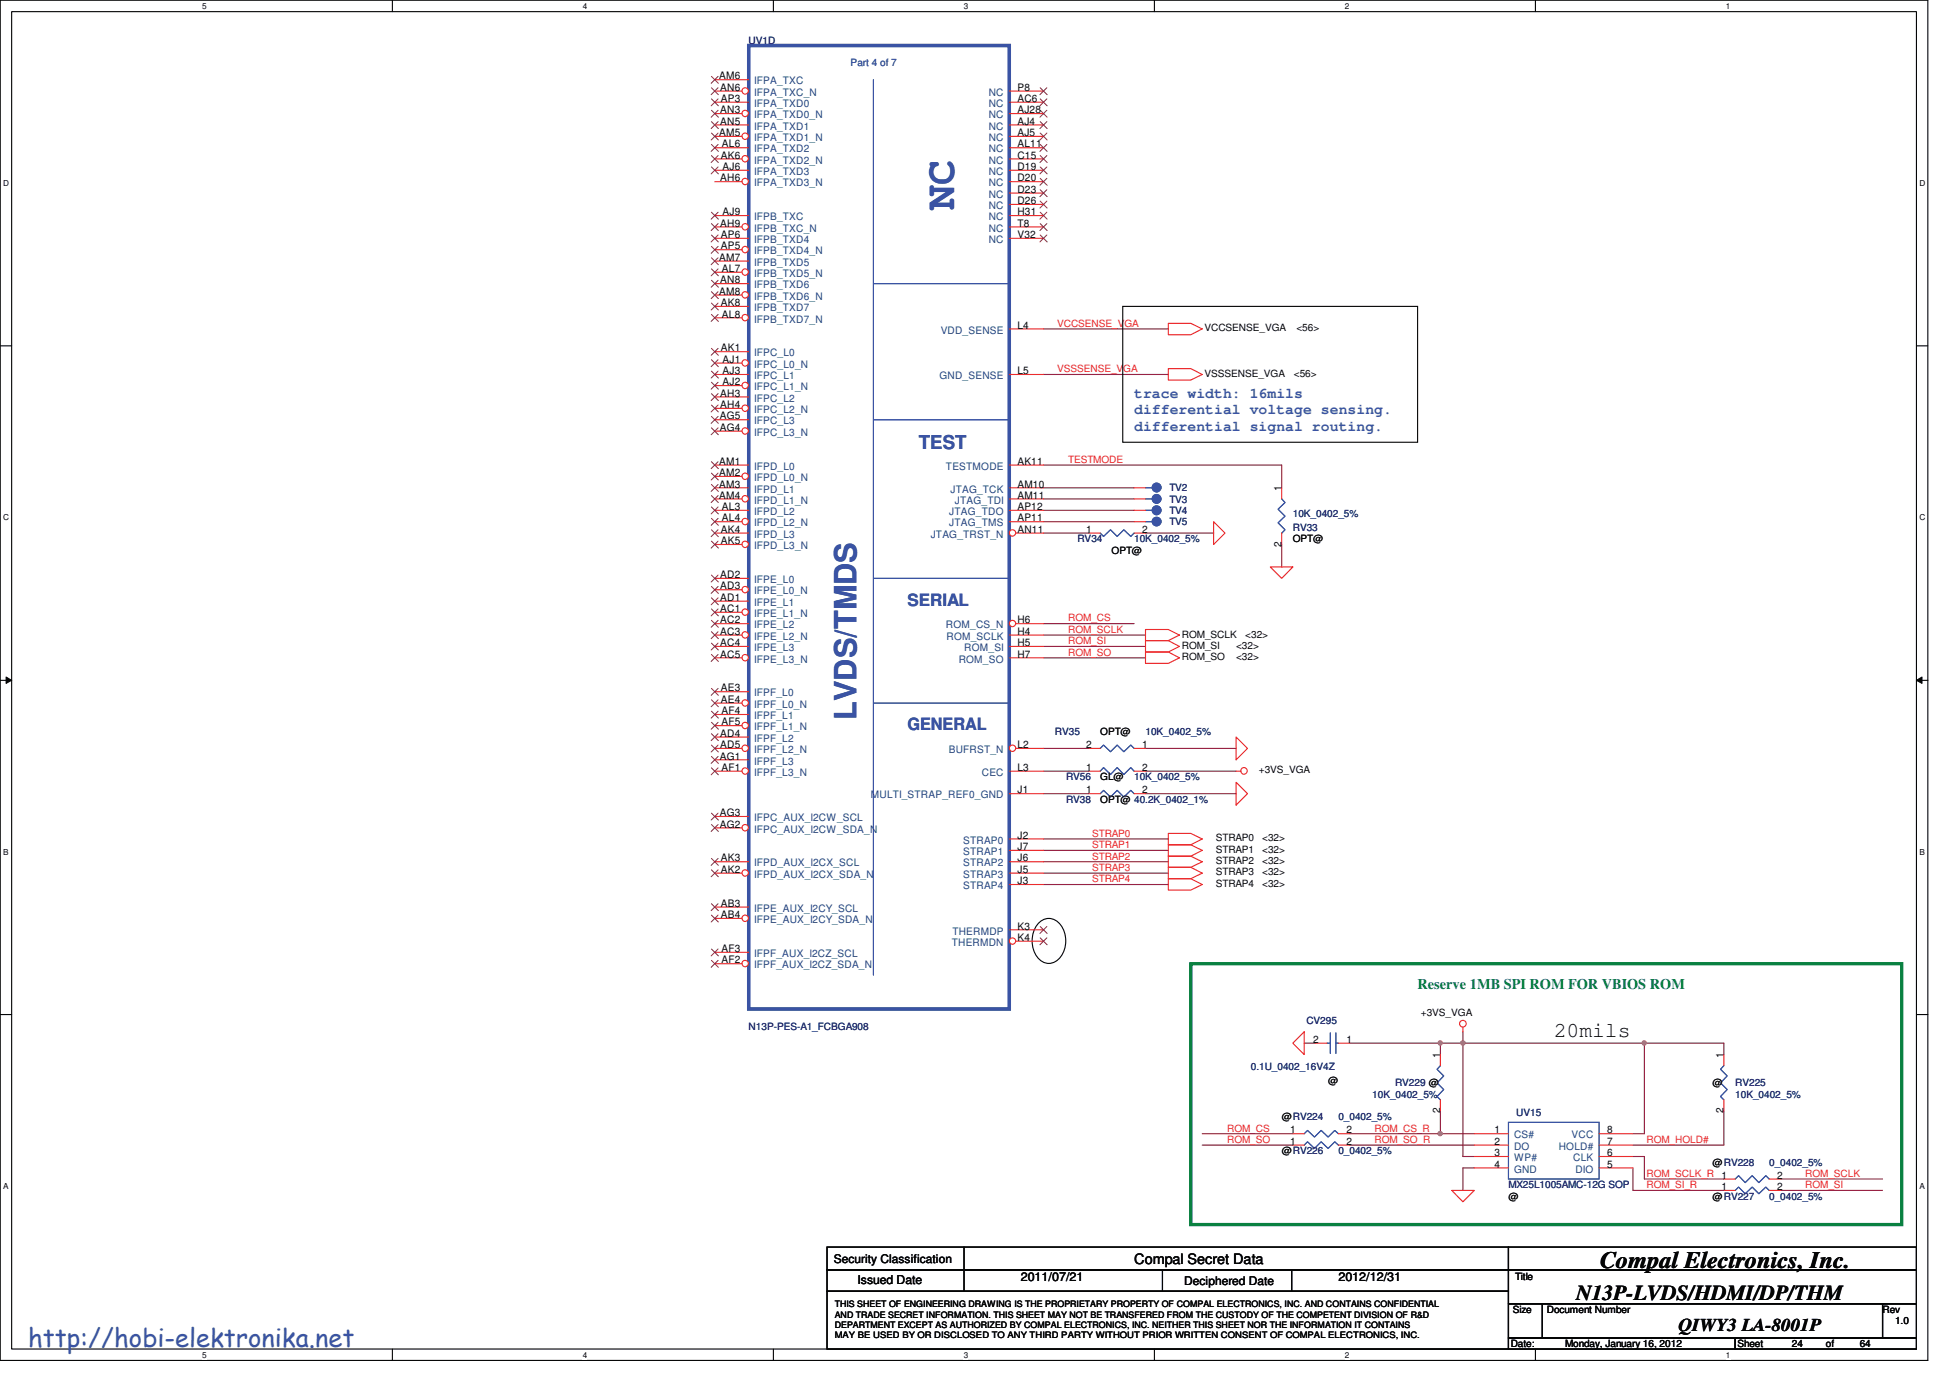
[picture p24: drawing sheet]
<svg xmlns="http://www.w3.org/2000/svg" width="297mm" height="210mm" viewBox="0 0 297 210" stroke-linecap="round" stroke-linejoin="round" font-family="sans-serif">
<defs><g id="words">
<text font-size="6.3" fill="#3a53a4" x="145.4" y="32" transform="rotate(-90 145.4 32)">NC</text>
<text font-size="4.7" fill="#3a53a4" x="130.5" y="109.7" transform="rotate(-90 130.5 109.7)">LVDS/TMDS</text>
<text font-size="3.9" fill="#3953a4" x="4.3" y="205.2">http://hobi-elektronika.net</text>
<text font-size="3.6" fill="#040505" x="243.8" y="193.3">Compal Electronics, Inc.</text>
<g font-size="3.3" fill="#040505">
<text x="236.7" y="158">20mils</text>
<text x="240.1" y="198.2">N13P-LVDS/HDMI/DP/THM</text>
</g>
<text font-size="2.9" fill="#3a53a4" x="140" y="68.4">TEST</text>
<text font-size="2.8" fill="#040505" x="255.7" y="202.9">QIWY3 LA-8001P</text>
<g font-size="2.6" fill="#3a53a4">
<text x="138.2" y="92.3">SERIAL</text>
<text x="138.2" y="111.3">GENERAL</text>
</g>
<g font-size="2.2" fill="#3a53a4">
<text x="172.8" y="60.6">trace width: 16mils</text>
<text x="172.8" y="63.2">differential voltage sensing.</text>
<text x="172.8" y="65.7">differential signal routing.</text>
</g>
<text font-size="2.2" fill="#0a8141" x="215.9" y="150.7">Reserve 1MB SPI ROM FOR VBIOS ROM</text>
<text font-size="2.2" fill="#040505" x="172.8" y="192.6">Compal Secret Data</text>
<g font-size="1.9" fill="#040505">
<text x="130.6" y="195.7">Issued Date</text>
<text x="155.5" y="195.2">2011/07/21</text>
<text x="203.9" y="195.2">2012/12/31</text>
</g>
<g font-size="1.8" fill="#040505">
<text x="127" y="192.4">Security Classification</text>
<text x="180.4" y="195.8">Deciphered Date</text>
</g>
<g font-size="1.6" fill="#040505">
<text x="109.6" y="12.1">AM6</text>
<text x="109.7" y="13.8">AN6</text>
<text x="109.7" y="17.3">AN3</text>
<text x="109.8" y="15.5">AP3</text>
<text x="155" y="13.8">P8</text>
<text x="155" y="15.5">AC6</text>
<text x="155" y="17.3">AJ28</text>
<text x="109.6" y="20.7">AM5</text>
<text x="109.7" y="19">AN5</text>
<text x="110" y="22.5">AL6</text>
<text x="155" y="19">AJ4</text>
<text x="155" y="20.7">AJ5</text>
<text x="155" y="22.5">AL11</text>
<text x="109.7" y="27.6">AH6</text>
<text x="109.8" y="24.2">AK6</text>
<text x="110.1" y="25.9">AJ6</text>
<text x="155" y="24.2">C15</text>
<text x="155" y="25.9">D19</text>
<text x="155" y="27.6">D20</text>
<text x="155" y="29.4">D23</text>
<text x="109.7" y="34.5">AH9</text>
<text x="110.1" y="32.8">AJ9</text>
<text x="155" y="31.1">D26</text>
<text x="155" y="32.8">H31</text>
<text x="155" y="34.5">T8</text>
<text x="109.6" y="39.7">AM7</text>
<text x="109.8" y="36.3">AP6</text>
<text x="109.8" y="38">AP5</text>
<text x="110" y="41.4">AL7</text>
<text x="155" y="36.3">V32</text>
<text x="109.6" y="44.9">AM8</text>
<text x="109.7" y="43.2">AN8</text>
<text x="109.8" y="46.6">AK8</text>
<text x="109.8" y="53.5">AK1</text>
<text x="110" y="48.4">AL8</text>
<text x="155" y="50.1">L4</text>
<text x="110.1" y="55.3">AJ1</text>
<text x="110.1" y="57">AJ3</text>
<text x="110.1" y="58.7">AJ2</text>
<text x="155" y="57">L5</text>
<text x="109.6" y="63.9">AG5</text>
<text x="109.6" y="65.7">AG4</text>
<text x="109.7" y="60.4">AH3</text>
<text x="109.7" y="62.2">AH4</text>
<text x="109.6" y="70.8">AM1</text>
<text x="155" y="70.8">AK11</text>
<text x="109.6" y="72.6">AM2</text>
<text x="109.6" y="74.3">AM3</text>
<text x="109.6" y="76">AM4</text>
<text x="110" y="77.7">AL3</text>
<text x="155" y="77.7">AP12</text>
<text x="155" y="74.3">AM10</text>
<text x="155" y="76">AM11</text>
<text x="195.2" y="74.8" transform="rotate(-90 195.2 74.8)">1</text>
<text x="109.8" y="82.9">AK5</text>
<text x="109.8" y="81.2">AK4</text>
<text x="110" y="79.5">AL4</text>
<text x="155" y="79.5">AP11</text>
<text x="155" y="81.2">AN11</text>
<text x="165.5" y="81.2">1</text>
<text x="174" y="81.2">2</text>
<text x="195.2" y="83.3" transform="rotate(-90 195.2 83.3)">2</text>
<text x="109.7" y="88.1">AD2</text>
<text x="109.7" y="89.8">AD3</text>
<text x="109.7" y="91.6">AD1</text>
<text x="109.7" y="93.3">AC1</text>
<text x="109.7" y="95">AC2</text>
<text x="155" y="95">H6</text>
<text x="109.7" y="96.7">AC3</text>
<text x="109.7" y="98.5">AC4</text>
<text x="109.7" y="100.2">AC5</text>
<text x="155" y="98.5">H5</text>
<text x="155" y="100.2">H7</text>
<text x="155" y="96.7">H4</text>
<text x="109.8" y="105.4">AE3</text>
<text x="109.8" y="107.1">AE4</text>
<text x="109.7" y="112.3">AD4</text>
<text x="109.7" y="114">AD5</text>
<text x="109.9" y="108.8">AF4</text>
<text x="109.9" y="110.5">AF5</text>
<text x="155" y="114">L2</text>
<text x="109.6" y="115.7">AG1</text>
<text x="109.9" y="117.5">AF1</text>
<text x="155" y="117.5">L3</text>
<text x="165.5" y="114">2</text>
<text x="165.5" y="117.5">1</text>
<text x="174" y="114">1</text>
<text x="174" y="117.5">2</text>
<text x="109.6" y="124.4">AG3</text>
<text x="155" y="120.9">J1</text>
<text x="165.5" y="120.9">1</text>
<text x="174" y="120.9">2</text>
<text x="109.6" y="126.1">AG2</text>
<text x="109.8" y="131.3">AK3</text>
<text x="155" y="127.8">J2</text>
<text x="155" y="129.5">J7</text>
<text x="155" y="131.3">J6</text>
<text x="109.8" y="133">AK2</text>
<text x="155" y="133">J5</text>
<text x="155" y="134.7">J3</text>
<text x="109.8" y="138.2">AB3</text>
<text x="109.8" y="139.9">AB4</text>
<text x="155" y="141.6">K3</text>
<text x="155" y="143.4">K4</text>
<text x="109.9" y="145.1">AF3</text>
<text x="109.9" y="146.8">AF2</text>
<text x="200" y="158.9">2</text>
<text x="205.1" y="158.9">1</text>
<text x="219.4" y="161.2" transform="rotate(-90 219.4 161.2)">1</text>
<text x="262.5" y="161.2" transform="rotate(-90 262.5 161.2)">1</text>
<text x="196.6" y="172.7">1</text>
<text x="205.1" y="172.7">2</text>
<text x="219.4" y="169.7" transform="rotate(-90 219.4 169.7)">2</text>
<text x="227.7" y="172.7">1</text>
<text x="244.8" y="172.7">8</text>
<text x="262.5" y="169.7" transform="rotate(-90 262.5 169.7)">2</text>
<text x="196.6" y="174.5">1</text>
<text x="205.1" y="174.5">2</text>
<text x="227.7" y="177.9">4</text>
<text x="227.7" y="176.2">3</text>
<text x="227.7" y="174.5">2</text>
<text x="244.8" y="177.9">5</text>
<text x="244.8" y="176.2">6</text>
<text x="244.8" y="174.5">7</text>
<text x="270.7" y="179.6">2</text>
<text x="262.2" y="181.4">1</text>
<text x="270.7" y="181.4">2</text>
</g>
<g font-size="1.6" fill="#1d437e">
<text x="114.9" y="14.6">IFPA_TXC_N</text>
<text x="114.9" y="12.9">IFPA_TXC</text>
<text x="114.9" y="16.3">IFPA_TXD0</text>
<text x="150.6" y="14.6">NC</text>
<text x="150.6" y="16.3">NC</text>
<text x="114.9" y="18">IFPA_TXD0_N</text>
<text x="114.9" y="19.8">IFPA_TXD1</text>
<text x="114.9" y="21.5">IFPA_TXD1_N</text>
<text x="114.9" y="23.2">IFPA_TXD2</text>
<text x="150.6" y="18">NC</text>
<text x="150.6" y="19.8">NC</text>
<text x="150.6" y="21.5">NC</text>
<text x="150.6" y="23.2">NC</text>
<text x="114.9" y="24.9">IFPA_TXD2_N</text>
<text x="114.9" y="26.7">IFPA_TXD3</text>
<text x="114.9" y="28.4">IFPA_TXD3_N</text>
<text x="150.6" y="24.9">NC</text>
<text x="150.6" y="26.7">NC</text>
<text x="150.6" y="28.4">NC</text>
<text x="114.9" y="33.6">IFPB_TXC</text>
<text x="114.9" y="35.3">IFPB_TXC_N</text>
<text x="150.6" y="30.1">NC</text>
<text x="150.6" y="31.9">NC</text>
<text x="150.6" y="33.6">NC</text>
<text x="150.6" y="35.3">NC</text>
<text x="114.9" y="37">IFPB_TXD4</text>
<text x="114.9" y="38.8">IFPB_TXD4_N</text>
<text x="114.9" y="40.5">IFPB_TXD5</text>
<text x="150.6" y="37">NC</text>
<text x="114.9" y="42.2">IFPB_TXD5_N</text>
<text x="114.9" y="43.9">IFPB_TXD6</text>
<text x="114.9" y="45.7">IFPB_TXD6_N</text>
<text x="114.9" y="47.4">IFPB_TXD7</text>
<text x="114.9" y="49.1">IFPB_TXD7_N</text>
<text x="143.3" y="50.8">VDD_SENSE</text>
<text x="114.9" y="54.3">IFPC_L0</text>
<text x="114.9" y="56">IFPC_L0_N</text>
<text x="114.9" y="57.8">IFPC_L1</text>
<text x="114.9" y="59.5">IFPC_L1_N</text>
<text x="143.1" y="57.8">GND_SENSE</text>
<text x="114.9" y="61.2">IFPC_L2</text>
<text x="114.9" y="62.9">IFPC_L2_N</text>
<text x="114.9" y="64.7">IFPC_L3</text>
<text x="114.9" y="66.4">IFPC_L3_N</text>
<text x="114.9" y="71.6">IFPD_L0</text>
<text x="144.1" y="71.6">TESTMODE</text>
<text x="114.9" y="73.3">IFPD_L0_N</text>
<text x="114.9" y="75.1">IFPD_L1</text>
<text x="114.9" y="76.7">IFPD_L1_N</text>
<text x="144.8" y="75.1">JTAG_TCK</text>
<text x="145.5" y="76.7">JTAG_TDI</text>
<text x="114.9" y="80.2">IFPD_L2_N</text>
<text x="114.9" y="83.7">IFPD_L3_N</text>
<text x="114.9" y="78.5">IFPD_L2</text>
<text x="114.9" y="82">IFPD_L3</text>
<text x="141.8" y="82">JTAG_TRST_N</text>
<text x="144.6" y="78.5">JTAG_TDO</text>
<text x="144.6" y="80.2">JTAG_TMS</text>
<text x="114.9" y="88.9">IFPE_L0</text>
<text x="114.9" y="90.6">IFPE_L0_N</text>
<text x="114.9" y="92.3">IFPE_L1</text>
<text x="114.9" y="94">IFPE_L1_N</text>
<text x="114.9" y="95.8">IFPE_L2</text>
<text x="144.1" y="95.8">ROM_CS_N</text>
<text x="114.9" y="97.5">IFPE_L2_N</text>
<text x="114.9" y="99.2">IFPE_L3</text>
<text x="114.9" y="101">IFPE_L3_N</text>
<text x="144.2" y="97.5">ROM_SCLK</text>
<text x="146" y="101">ROM_SO</text>
<text x="146.9" y="99.2">ROM_SI</text>
<text x="114.9" y="106.1">IFPF_L0</text>
<text x="114.9" y="107.9">IFPF_L0_N</text>
<text x="114.9" y="109.6">IFPF_L1</text>
<text x="114.9" y="111.3">IFPF_L1_N</text>
<text x="114.9" y="113">IFPF_L2</text>
<text x="114.9" y="114.8">IFPF_L2_N</text>
<text x="114.9" y="116.5">IFPF_L3</text>
<text x="114.9" y="118.2">IFPF_L3_N</text>
<text x="144.5" y="114.8">BUFRST_N</text>
<text x="149.6" y="118.2">CEC</text>
<text x="114.9" y="125.1">IFPC_AUX_I2CW_SCL</text>
<text x="132.7" y="121.7">MULTI_STRAP_REF0_GND</text>
<text x="114.9" y="126.9">IFPC_AUX_I2CW_SDA_N</text>
<text x="146.7" y="128.6">STRAP0</text>
<text x="146.7" y="130.3">STRAP1</text>
<text x="114.9" y="132">IFPD_AUX_I2CX_SCL</text>
<text x="114.9" y="133.8">IFPD_AUX_I2CX_SDA_N</text>
<text x="146.7" y="132">STRAP2</text>
<text x="146.7" y="133.8">STRAP3</text>
<text x="146.7" y="135.5">STRAP4</text>
<text x="114.9" y="138.9">IFPE_AUX_I2CY_SCL</text>
<text x="114.9" y="140.7">IFPE_AUX_I2CY_SDA_N</text>
<text x="145.1" y="142.4">THERMDP</text>
<text x="114.9" y="145.8">IFPF_AUX_I2CZ_SCL</text>
<text x="114.9" y="147.6">IFPF_AUX_I2CZ_SDA_N</text>
<text x="145" y="144.1">THERMDN</text>
<text x="230.6" y="173.5">CS#</text>
<text x="239.4" y="173.5">VCC</text>
<text x="230.6" y="178.7">GND</text>
<text x="230.6" y="176.9">WP#</text>
<text x="230.6" y="175.2">DO</text>
<text x="237.4" y="175.2">HOLD#</text>
<text x="239.6" y="176.9">CLK</text>
<text x="240" y="178.7">DIO</text>
</g>
<g font-size="1.5" fill="#2d2d72">
<text x="114" y="6.6">UV1D</text>
<text x="178.1" y="74.8">TV2</text>
<text x="178.1" y="76.6">TV3</text>
<text x="164.1" y="82.6">RV34</text>
<text x="172.8" y="82.6">10K_0402_5%</text>
<text x="178.1" y="80">TV5</text>
<text x="178.1" y="78.3">TV4</text>
<text x="196.9" y="80.9">RV33</text>
<text x="196.9" y="78.8">10K_0402_5%</text>
<text x="160.7" y="112">RV35</text>
<text x="174.5" y="112">10K_0402_5%</text>
<text x="162.4" y="118.9">RV56</text>
<text x="172.8" y="118.9">10K_0402_5%</text>
<text x="162.4" y="122.3">RV38</text>
<text x="114" y="156.9">N13P-PES-A1_FCBGA908</text>
<text x="199" y="156">CV295</text>
<text x="190.5" y="163.1">0.1U_0402_16V4Z</text>
<text x="209" y="167.3">10K_0402_5%</text>
<text x="212.5" y="165.5">RV229 @</text>
<text x="264.3" y="165.5">RV225</text>
<text x="264.3" y="167.3">10K_0402_5%</text>
<text x="203.9" y="170.7">0_0402_5%</text>
<text x="231" y="170">UV15</text>
<text x="203.9" y="175.9">0_0402_5%</text>
<text x="269.5" y="177.6">0_0402_5%</text>
<text x="229.8" y="181.1">MX25L1005AMC-12G SOP</text>
<text x="269.5" y="182.8">0_0402_5%</text>
</g>
<text font-size="1.5" fill="#3a53a4" x="129.6" y="10.1">Part 4 of 7</text>
<g font-size="1.5" fill="#ec2426">
<text x="161" y="49.8">VCCSENSE_VGA</text>
<text x="161" y="56.7">VSSSENSE_VGA</text>
<text x="162.7" y="70.5">TESTMODE</text>
<text x="162.7" y="94.7">ROM_CS</text>
<text x="162.7" y="98.2">ROM_SI</text>
<text x="162.7" y="99.9">ROM_SO</text>
<text x="162.7" y="96.4">ROM_SCLK</text>
<text x="166.4" y="127.5">STRAP0</text>
<text x="166.4" y="131">STRAP2</text>
<text x="166.4" y="129.2">STRAP1</text>
<text x="166.4" y="132.7">STRAP3</text>
<text x="166.4" y="134.4">STRAP4</text>
<text x="186.9" y="172.4">ROM_CS</text>
<text x="209.4" y="172.4">ROM_CS_R</text>
<text x="186.9" y="174.2">ROM_SO</text>
<text x="209.4" y="174.2">ROM_SO_R</text>
<text x="250.8" y="174.2">ROM_HOLD#</text>
<text x="250.8" y="179.3">ROM_SCLK_R 1</text>
<text x="275" y="179.3">ROM_SCLK</text>
<text x="250.8" y="181.1">ROM_SI_R</text>
<text x="275" y="181.1">ROM_SI</text>
</g>
<g font-size="1.5" fill="#040505">
<text x="183.5" y="50.5">VCCSENSE_VGA</text>
<text x="197.5" y="50.5">&lt;56&gt;</text>
<text x="183.5" y="57.4">VSSSENSE_VGA</text>
<text x="197.1" y="57.4">&lt;56&gt;</text>
<text x="196.9" y="82.6">OPT@</text>
<text x="169.3" y="84.4">OPT@</text>
<text x="180" y="98.8">ROM_SI</text>
<text x="180" y="100.6">ROM_SO</text>
<text x="180" y="97.2">ROM_SCLK</text>
<text x="188.3" y="98.8">&lt;32&gt;</text>
<text x="188.3" y="100.6">&lt;32&gt;</text>
<text x="189.7" y="97.2">&lt;32&gt;</text>
<text x="167.6" y="112">OPT@</text>
<text x="167.6" y="118.9">GL@</text>
<text x="191.8" y="117.9">+3VS_VGA</text>
<text x="167.6" y="122.3">OPT@ 40.2K_0402_1%</text>
<text x="185.2" y="128.2">STRAP0</text>
<text x="185.2" y="130">STRAP1</text>
<text x="185.2" y="131.7">STRAP2</text>
<text x="192.3" y="128.2">&lt;32&gt;</text>
<text x="192.3" y="130">&lt;32&gt;</text>
<text x="192.3" y="131.7">&lt;32&gt;</text>
<text x="185.2" y="133.4">STRAP3</text>
<text x="185.2" y="135.1">STRAP4</text>
<text x="192.3" y="133.4">&lt;32&gt;</text>
<text x="192.3" y="135.1">&lt;32&gt;</text>
<text x="216.4" y="154.8">+3VS_VGA</text>
<text x="202.3" y="165.2">@</text>
<text x="260.9" y="165.5">@</text>
<text x="195.2" y="170.7">@RV224</text>
<text x="195.2" y="175.9">@RV226</text>
<text x="260.9" y="177.6">@RV228</text>
<text x="229.8" y="182.8">@</text>
<text x="260.9" y="182.8">@RV227</text>
<text x="230.8" y="195.1">Title</text>
<text x="230.5" y="200.1">Size</text>
<text x="235.6" y="200.1">Document Number</text>
<text x="286.8" y="200.1">Rev</text>
<text x="288.7" y="201.8">1.0</text>
<text x="230.1" y="205.3">Date:</text>
<text x="238.4" y="205.3">Monday, January 16, 2012</text>
<text x="264.7" y="205.3">Sheet</text>
<text x="273" y="205.3">24</text>
<text x="278.1" y="205.3">of</text>
<text x="283.3" y="205.3">64</text>
</g>
<g font-size="1.4" fill="#040505">
<text x="127.2" y="199.2">THIS SHEET OF ENGINEERING DRAWING IS THE PROPRIETARY PROPERTY OF COMPAL ELECTRONICS, INC. AND CONTAINS CONFIDENTIAL</text>
<text x="127.2" y="200.8">AND TRADE SECRET INFORMATION. THIS SHEET MAY NOT BE TRANSFERED FROM THE CUSTODY OF THE COMPETENT DIVISION OF R&amp;D</text>
<text x="127.2" y="202.3">DEPARTMENT EXCEPT AS AUTHORIZED BY COMPAL ELECTRONICS, INC. NEITHER THIS SHEET NOR THE INFORMATION IT CONTAINS</text>
<text x="127.2" y="203.9">MAY BE USED BY OR DISCLOSED TO ANY THIRD PARTY WITHOUT PRIOR WRITTEN CONSENT OF COMPAL ELECTRONICS, INC.</text>
</g>
<g font-size="1.3" fill="#040505">
<text x="30.8" y="1.4">5</text>
<text x="88.8" y="1.4">4</text>
<text x="146.8" y="1.4">3</text>
<text x="204.8" y="1.4">2</text>
<text x="262.9" y="1.4">1</text>
<text x=".5" y="28.4">D</text>
<text x="292.4" y="28.4">D</text>
<text x=".5" y="79.3">C</text>
<text x="292.4" y="79.3">C</text>
<text x=".5" y="130.3">B</text>
<text x="292.4" y="130.3">B</text>
<text x=".5" y="181.2">A</text>
<text x="292.4" y="181.2">A</text>
<text x="30.8" y="206.9">5</text>
<text x="88.8" y="206.9">4</text>
<text x="146.8" y="206.9">3</text>
<text x="204.8" y="206.9">2</text>
<text x="262.9" y="206.9">1</text>
</g>
</g></defs>
<path d="M0 0h293.7v207.3h-293.7zM1.8 1.8h290.1v203.8h-290.1z" fill="none" stroke="#040505" stroke-width=".17"/>
<g fill="#fff">
<path d="M30.8 .3h.6v1.3h-.6z"/>
<path d="M30.8 205.8h.6v1.4h-.6z"/>
</g>
<path d="M59.8 0v1.8M59.8 205.6v1.7" fill="none" stroke="#040505" stroke-width=".17"/>
<g fill="#fff">
<path d="M88.8 .3h.6v1.3h-.6z"/>
<path d="M88.8 205.8h.6v1.4h-.6z"/>
</g>
<path d="M117.8 0v1.8M117.8 205.6v1.7" fill="none" stroke="#040505" stroke-width=".17"/>
<g fill="#fff">
<path d="M146.8 .3h.7v1.3h-.7z"/>
<path d="M146.8 205.8h.7v1.4h-.7z"/>
</g>
<path d="M175.8 0v1.8M175.8 205.6v1.7" fill="none" stroke="#040505" stroke-width=".17"/>
<g fill="#fff">
<path d="M204.8 .3h.7v1.3h-.7z"/>
<path d="M204.8 205.8h.7v1.4h-.7z"/>
</g>
<path d="M233.9 0v1.8M233.9 205.6v1.7" fill="none" stroke="#040505" stroke-width=".17"/>
<g fill="#fff">
<path d="M262.9 .3h.7v1.3h-.7z"/>
<path d="M262.9 205.8h.7v1.4h-.7z"/>
<path d="M.5 27.2h.9v1.4h-.9z"/>
<path d="M292.4 27.2h.9v1.4h-.9z"/>
<path d="M.5 78.1h.9v1.4h-.9z"/>
<path d="M292.4 78.1h.9v1.4h-.9z"/>
</g>
<path d="M0 52.7h1.8M291.9 52.7h1.8" fill="none" stroke="#040505" stroke-width=".17"/>
<g fill="#fff">
<path d="M.5 129.1h.8v1.4h-.8z"/>
<path d="M292.4 129.1h.8v1.4h-.8z"/>
</g>
<path d="M0 103.7h1.8M291.9 103.7h1.8" fill="none" stroke="#040505" stroke-width=".17"/>
<path d="M.9 103.2l.9 .5-.9 .4z" fill="#040505"/>
<path d="M.9 103.2l.9 .5-.9 .4z" fill="none" stroke="#040505" stroke-width=".15"/>
<path d="M291.9 103.7l.9-.5v.9z" fill="#040505"/>
<path d="M291.9 103.7l.9-.5v.9z" fill="none" stroke="#040505" stroke-width=".15"/>
<g fill="#fff">
<path d="M.5 180h.8v1.4h-.8z"/>
<path d="M292.4 180h.8v1.4h-.8z"/>
</g>
<path d="M0 154.6h1.8M291.9 154.6h1.8" fill="none" stroke="#040505" stroke-width=".17"/>
<g fill="none" stroke="#7f1542" stroke-width=".17">
<path d="M159 50.1h19M159 57.1h19M159 77.8h13.8M159 79.5h13.8M159 74.3h13.8M159 76h13.8M159 70.9h36.2v3.4M159 98.5h15.5M159 96.8h15.5M159 81.2h6.9M174.5 81.2h10.4M195.2 83v3.4"/>
<path d="M159 100.2h15.5M159 133.1h19M159 120.9h6.9M159 131.3h19M159 129.6h19M159 134.8h19M159 127.8h19M174.5 120.9h13.8M250.5 159h12.1M248.7 172.8h1.8"/>
</g>
<circle cx="250.5" cy="158.9" r=".32" fill="#b8529f"/>
<circle cx="250.5" cy="158.9" r=".32" fill="none" stroke="#b8529f" stroke-width=".17"/>
<path d="M219.4 159h3.4v17.2M224.6 178h-1.8v3.4M262.6 169.3v5.2" fill="none" stroke="#7f1542" stroke-width=".17"/>
<circle cx="222.8" cy="158.9" r=".33" fill="#b8529f"/>
<circle cx="222.8" cy="158.9" r=".33" fill="none" stroke="#b8529f" stroke-width=".17"/>
<circle cx="219.4" cy="158.9" r=".32" fill="#b8529f"/>
<circle cx="219.4" cy="158.9" r=".32" fill="none" stroke="#b8529f" stroke-width=".17"/>
<path d="M159 95h13.8M183.1 174.5h13.8M183.1 172.8h13.8M219.4 172.8h5.2M222.8 176.2h1.8M248.7 174.5h13.9M271.2 179.7h15.6M271.2 181.4h15.6" fill="none" stroke="#7f1542" stroke-width=".17"/>
<circle cx="219.4" cy="172.7" r=".32" fill="#b8529f"/>
<circle cx="219.4" cy="172.7" r=".32" fill="none" stroke="#b8529f" stroke-width=".17"/>
<path d="M159 114h6.9M159 117.5h6.9M174.5 114h13.8M174.5 117.5h13.8M198.7 159h1.7M205.6 159h13.8v1.7M222.8 157.2v1.8h27.7v13.8M262.6 159v1.7M205.6 174.5h19M219.4 169.3v3.5h-13.8M248.7 176.2h1.8v3.5h12.1M248.7 178v3.4h13.9" fill="none" stroke="#7f1542" stroke-width=".17"/>
<g fill="none" stroke="#ec2426" stroke-width=".17">
<path d="M178 49.3h3.4l1.7 .8-1.7 .9h-3.4zM178 56.2h3.4l1.7 .9-1.7 .8h-3.4zM184.9 79.5l1.7 1.7-1.7 1.8zM174.5 97.6h3.5l1.7 .9-1.7 .9h-3.5zM174.5 99.4h3.5l1.7 .8-1.7 .9h-3.5zM174.5 95.9h3.5l1.7 .9-1.7 .8h-3.5zM193.5 86.4h3.4l-1.7 1.7zM188.3 119.2l1.7 1.7-1.7 1.8zM188.3 112.3l1.7 1.7-1.7 1.8zM188.3 117.5h.7M178 127h3.4l1.7 .8-1.7 .9h-3.4zM178 128.7h3.4l1.7 .9-1.7 .9h-3.4z"/>
<path d="M178 130.5h3.4l1.7 .8-1.7 .9h-3.4zM178 132.2h3.4l1.7 .9-1.7 .8h-3.4zM178 133.9h3.4l1.7 .9-1.7 .8h-3.4zM198.7 157.2v3.5l-1.8-1.7zM222.8 156.5v.7M221.1 181.4h3.5l-1.8 1.7z"/>
<circle cx="189.5" cy="117.5" r=".5"/>
<circle cx="222.8" cy="156" r=".51"/>
</g>
<g fill="none" stroke="#040505" stroke-width=".17">
<path d="M171 46.7h44.9v20.7h-44.9zM158.2 140.7a2.14 2.14 0 0 1 3.6 .5 4 4 0 0 1-.9 5.3 2.13 2.13 0 0 1-3.1-1 4.3 4.3 0 0 1 .4-4.8zM126 190h103.8v3.5h-103.8zM126 193.5h103.8v3.3h-103.8zM126 196.8h103.8v8.8h-103.8zM146.9 190v6.8M177.1 193.5v3.3M196.8 193.5v3.3M229.8 190h62.1v3.5h-62.1zM229.8 193.5h62.1v5.2h-62.1zM229.8 198.7h5.1v5.2h-5.1zM234.9 198.7h51.9v5.2h-51.9z"/>
<path d="M286.8 198.7h5.1v5.2h-5.1zM229.8 203.9h34.5v1.7h-34.5zM264.3 203.9h27.6v1.7h-27.6z"/>
</g>
<path d="M181.4 146.9h108.3v39.7h-108.3z" fill="none" stroke="#0a8141" stroke-width=".51"/>
<circle cx="176.2" cy="74.3" r=".68" fill="#3a53a4"/>
<g fill="none" stroke="#3a53a4" stroke-width=".17">
<path d="M174.5 74.3h1"/>
<circle cx="176.2" cy="74.3" r=".68"/>
</g>
<circle cx="176.2" cy="74.3" r=".68" fill="#3a53a4"/>
<g fill="none" stroke="#3a53a4" stroke-width=".17">
<path d="M174.5 74.3h1M202.1 159h.5M202.6 157.4v3.1M203.5 159h.4M203.5 157.4v3.1"/>
<circle cx="176.2" cy="74.3" r=".68"/>
</g>
<path d="M172.8 74.3h1.7M200.4 159h1.7M203.9 159h1.7" fill="none" stroke="#ec2426" stroke-width=".17"/>
<circle cx="176.2" cy="76" r=".68" fill="#3a53a4"/>
<g fill="none" stroke="#3a53a4" stroke-width=".17">
<path d="M174.5 76h1"/>
<circle cx="176.2" cy="76" r=".68"/>
</g>
<circle cx="176.2" cy="76" r=".68" fill="#3a53a4"/>
<g fill="none" stroke="#3a53a4" stroke-width=".17">
<path d="M174.5 76h1M195.2 76l.5 .6-1 1 1 1.1-1 1 1 1-.5 .5M167.6 81.2l.5 .5 1.1-1 1 1 1-1 1.1 1 .5-.5M229.8 171h13.8v8.7h-13.8zM262.6 162.4l-.5 .5 1 1.1-1 1 1 1-1 1.1 .5 .5M264.3 179.7l.5-.5 1 1 1.1-1 1 1 1.1-1 .5 .5M264.3 181.4l.5-.5 1 1 1.1-1 1 1 1.1-1 .5 .5"/>
<circle cx="176.2" cy="76" r=".68"/>
</g>
<g fill="none" stroke="#ec2426" stroke-width=".17">
<path d="M172.8 76h1.7M195.2 74.3v1.7M165.9 81.2h1.7M172.8 81.2h1.7M195.2 81.2v1.8M224.6 172.8h5.2M224.6 174.5h5.2M224.6 176.2h5.2M224.6 178h5.2M243.6 172.8h5.1M243.6 174.5h5.1M243.6 176.2h5.1"/>
<path d="M243.6 178h5.1M262.6 179.7h1.7M262.6 160.7v1.7M262.6 167.6v1.7M269.5 179.7h1.7M262.6 181.4h1.7M269.5 181.4h1.7"/>
</g>
<circle cx="176.2" cy="79.5" r=".67" fill="#3a53a4"/>
<g fill="none" stroke="#3a53a4" stroke-width=".17">
<path d="M174.5 79.5h1"/>
<circle cx="176.2" cy="79.5" r=".67"/>
</g>
<circle cx="176.2" cy="79.5" r=".67" fill="#3a53a4"/>
<g fill="none" stroke="#3a53a4" stroke-width=".17">
<path d="M174.5 79.5h1M167.6 114l.5-.5 1.1 1.1 1-1.1 1 1.1 1.1-1.1 .5 .5M198.7 174.5l.5-.5 1 1 1-1 1.1 1 1-1 .6 .5M219.4 162.4l-.5 .5 1 1.1-1 1 1 1-1 1.1 .5 .5"/>
<circle cx="176.2" cy="79.5" r=".67"/>
</g>
<path d="M172.8 79.5h1.7M165.9 114h1.7M172.8 114h1.7M196.9 174.5h1.8M203.9 174.5h1.7M219.4 160.7v1.7M219.4 167.6v1.7" fill="none" stroke="#ec2426" stroke-width=".17"/>
<circle cx="176.2" cy="77.8" r=".68" fill="#3a53a4"/>
<g fill="none" stroke="#3a53a4" stroke-width=".17">
<path d="M174.5 77.8h1"/>
<circle cx="176.2" cy="77.8" r=".68"/>
</g>
<circle cx="176.2" cy="77.8" r=".68" fill="#3a53a4"/>
<g fill="none" stroke="#3a53a4" stroke-width=".17">
<path d="M133 12.1v136.5M133 43.2h20.8M133 64h20.8M174.5 77.8h1M133 88.1h20.8M133 107.1h20.8"/>
<circle cx="176.2" cy="77.8" r=".68"/>
</g>
<path d="M172.8 77.8h1.7" fill="none" stroke="#ec2426" stroke-width=".17"/>
<path d="M114 6.9h39.8v146.9h-39.8z" fill="none" stroke="#3a53a4" stroke-width=".51"/>
<circle cx="113.5" cy="13.9" r=".49" fill="#fff"/>
<g fill="none" stroke="#ec2426" stroke-width=".17">
<path d="M108.9 13.9h4.1M108.9 12.1h5.1M108.9 15.6h5.1M153.8 13.9h5.2M153.8 15.6h5.2M153.8 17.3h5.2M153.8 19h5.2M153.8 20.8h5.2M153.8 22.5h5.2M153.8 24.2h5.2M153.8 25.9h5.2M153.8 27.7h5.2"/>
<path d="M153.8 29.4h5.2M153.8 31.2h5.2M153.8 32.8h5.2M153.8 34.6h5.2"/>
<circle cx="113.5" cy="13.9" r=".49"/>
</g>
<g fill="none" stroke="#7f431c" stroke-width=".15">
<path d="M108.4 13.4l1 1M108.4 11.6l1 1.1M108.4 15.1l1 1M109.4 13.4l-1.1 1M109.4 11.6l-1.1 1.1M109.4 15.1l-1.1 1M158.4 13.4l1.1 1M158.4 15.1l1.1 1M158.4 16.8l1.1 1.1M158.4 18.5l1.1 1.1M159.5 13.4l-1.1 1M159.5 15.1l-1.1 1"/>
<path d="M159.5 16.8l-1.1 1.1M159.5 18.5l-1.1 1.1M158.4 20.3l1.1 1M158.4 22l1.1 1.1M158.4 23.7l1.1 1.1M158.4 25.4l1.1 1.1M158.4 27.2l1.1 1M158.4 28.9l1.1 1.1M158.4 30.6l1.1 1.1M158.4 32.3l1.1 1.1M158.4 34.1l1.1 1M159.5 20.3l-1.1 1"/>
<path d="M159.5 22l-1.1 1.1M159.5 23.7l-1.1 1.1M159.5 25.4l-1.1 1.1M159.5 27.2l-1.1 1M159.5 28.9l-1.1 1.1M159.5 30.6l-1.1 1.1M159.5 32.3l-1.1 1.1M159.5 34.1l-1.1 1"/>
</g>
<circle cx="113.5" cy="17.3" r=".49" fill="#fff"/>
<g fill="none" stroke="#ec2426" stroke-width=".17">
<path d="M108.9 17.3h4.1M108.9 19h5.1"/>
<circle cx="113.5" cy="17.3" r=".49"/>
</g>
<path d="M108.4 16.8l1 1.1M108.4 18.5l1 1.1M109.4 16.8l-1.1 1.1M109.4 18.5l-1.1 1.1" fill="none" stroke="#7f431c" stroke-width=".15"/>
<circle cx="113.5" cy="20.8" r=".49" fill="#fff"/>
<g fill="none" stroke="#ec2426" stroke-width=".17">
<path d="M108.9 20.8h4.1M108.9 22.5h5.1"/>
<circle cx="113.5" cy="20.8" r=".49"/>
</g>
<path d="M108.4 20.3l1 1M108.4 22l1 1.1M109.4 20.3l-1.1 1M109.4 22l-1.1 1.1" fill="none" stroke="#7f431c" stroke-width=".15"/>
<circle cx="113.5" cy="24.2" r=".49" fill="#fff"/>
<g fill="none" stroke="#ec2426" stroke-width=".17">
<path d="M108.9 24.2h4.1M108.9 25.9h5.1"/>
<circle cx="113.5" cy="24.2" r=".49"/>
</g>
<path d="M108.4 23.7l1 1.1M108.4 25.4l1 1.1M109.4 23.7l-1.1 1.1M109.4 25.4l-1.1 1.1" fill="none" stroke="#7f431c" stroke-width=".15"/>
<circle cx="113.5" cy="27.7" r=".49" fill="#fff"/>
<g fill="none" stroke="#ec2426" stroke-width=".17">
<path d="M108.9 27.7h4.1M108.9 32.8h5.1"/>
<circle cx="113.5" cy="27.7" r=".49"/>
</g>
<path d="M108.4 32.3l1 1.1M109.4 32.3l-1.1 1.1" fill="none" stroke="#7f431c" stroke-width=".15"/>
<circle cx="113.5" cy="34.6" r=".49" fill="#fff"/>
<g fill="none" stroke="#ec2426" stroke-width=".17">
<path d="M108.9 34.6h4.1M108.9 36.3h5.1"/>
<circle cx="113.5" cy="34.6" r=".49"/>
</g>
<path d="M108.4 34.1l1 1M108.4 35.8l1 1.1M109.4 34.1l-1.1 1M109.4 35.8l-1.1 1.1" fill="none" stroke="#7f431c" stroke-width=".15"/>
<circle cx="113.5" cy="38" r=".49" fill="#fff"/>
<g fill="none" stroke="#ec2426" stroke-width=".17">
<path d="M108.9 38.1h4.1M108.9 39.8h5.1"/>
<circle cx="113.5" cy="38" r=".49"/>
</g>
<path d="M108.4 37.5l1 1.1M108.4 39.3l1 1M109.4 37.5l-1.1 1.1M109.4 39.3l-1.1 1" fill="none" stroke="#7f431c" stroke-width=".15"/>
<circle cx="113.5" cy="41.5" r=".49" fill="#fff"/>
<g fill="none" stroke="#ec2426" stroke-width=".17">
<path d="M108.9 41.5h4.1M108.9 43.2h5.1"/>
<circle cx="113.5" cy="41.5" r=".49"/>
</g>
<path d="M108.4 41l1 1M108.4 42.7l1 1.1M109.4 41l-1.1 1M109.4 42.7l-1.1 1.1" fill="none" stroke="#7f431c" stroke-width=".15"/>
<circle cx="113.5" cy="44.9" r=".49" fill="#fff"/>
<g fill="none" stroke="#ec2426" stroke-width=".17">
<path d="M108.9 45h4.1M108.9 46.7h5.1"/>
<circle cx="113.5" cy="44.9" r=".49"/>
</g>
<path d="M108.4 44.4l1 1.1M108.4 46.2l1 1M109.4 44.4l-1.1 1.1M109.4 46.2l-1.1 1" fill="none" stroke="#7f431c" stroke-width=".15"/>
<circle cx="113.5" cy="48.4" r=".49" fill="#fff"/>
<g fill="none" stroke="#ec2426" stroke-width=".17">
<path d="M108.9 48.4h4.1M108.9 53.6h5.1"/>
<circle cx="113.5" cy="48.4" r=".49"/>
</g>
<path d="M108.4 47.9l1 1.1M108.4 53.1l1 1M109.4 47.9l-1.1 1.1M109.4 53.1l-1.1 1" fill="none" stroke="#7f431c" stroke-width=".15"/>
<circle cx="113.5" cy="55.3" r=".49" fill="#fff"/>
<g fill="none" stroke="#ec2426" stroke-width=".17">
<path d="M108.9 55.3h4.1M108.9 57.1h5.1"/>
<circle cx="113.5" cy="55.3" r=".49"/>
</g>
<path d="M108.4 54.8l1 1.1M108.4 56.6l1 1M109.4 54.8l-1.1 1.1M109.4 56.6l-1.1 1" fill="none" stroke="#7f431c" stroke-width=".15"/>
<circle cx="113.5" cy="58.7" r=".49" fill="#fff"/>
<g fill="none" stroke="#ec2426" stroke-width=".17">
<path d="M108.9 58.8h4.1M108.9 60.5h5.1"/>
<circle cx="113.5" cy="58.7" r=".49"/>
</g>
<path d="M108.4 58.2l1 1.1M108.4 60l1 1M109.4 58.2l-1.1 1.1M109.4 60l-1.1 1" fill="none" stroke="#7f431c" stroke-width=".15"/>
<circle cx="113.5" cy="62.2" r=".49" fill="#fff"/>
<g fill="none" stroke="#ec2426" stroke-width=".17">
<path d="M108.9 62.2h4.1M108.9 64h5.1"/>
<circle cx="113.5" cy="62.2" r=".49"/>
</g>
<path d="M108.4 61.7l1 1.1M108.4 63.5l1 1M109.4 61.7l-1.1 1.1M109.4 63.5l-1.1 1" fill="none" stroke="#7f431c" stroke-width=".15"/>
<circle cx="113.5" cy="65.7" r=".49" fill="#fff"/>
<g fill="none" stroke="#ec2426" stroke-width=".17">
<path d="M108.9 65.7h4.1M108.9 70.9h5.1"/>
<circle cx="113.5" cy="65.7" r=".49"/>
</g>
<path d="M108.4 65.2l1 1M108.4 70.4l1 1M109.4 65.2l-1.1 1M109.4 70.4l-1.1 1" fill="none" stroke="#7f431c" stroke-width=".15"/>
<circle cx="113.5" cy="72.6" r=".49" fill="#fff"/>
<g fill="none" stroke="#ec2426" stroke-width=".17">
<path d="M108.9 72.6h4.1M108.9 74.3h5.1"/>
<circle cx="113.5" cy="72.6" r=".49"/>
</g>
<path d="M108.4 72.1l1 1M108.4 73.8l1 1.1M109.4 72.1l-1.1 1M109.4 73.8l-1.1 1.1" fill="none" stroke="#7f431c" stroke-width=".15"/>
<circle cx="113.5" cy="76" r=".49" fill="#fff"/>
<g fill="none" stroke="#ec2426" stroke-width=".17">
<path d="M153.8 36.3h5.2M108.9 76h4.1"/>
<circle cx="113.5" cy="76" r=".49"/>
</g>
<path d="M158.4 35.8l1.1 1.1M159.5 35.8l-1.1 1.1M108.4 75.5l1 1.1M109.4 75.5l-1.1 1.1" fill="none" stroke="#7f431c" stroke-width=".15"/>
<circle cx="113.5" cy="79.5" r=".49" fill="#fff"/>
<g fill="none" stroke="#ec2426" stroke-width=".17">
<path d="M108.9 79.5h4.1"/>
<circle cx="113.5" cy="79.5" r=".49"/>
</g>
<path d="M108.4 79l1 1M109.4 79l-1.1 1" fill="none" stroke="#7f431c" stroke-width=".15"/>
<circle cx="113.5" cy="82.9" r=".49" fill="#fff"/>
<g fill="none" stroke="#ec2426" stroke-width=".17">
<path d="M108.9 77.8h5.1M108.9 83h4.1M108.9 81.2h5.1M108.9 88.1h5.1"/>
<circle cx="113.5" cy="82.9" r=".49"/>
</g>
<path d="M108.4 77.3l1 1M109.4 77.3l-1.1 1M108.4 82.5l1 1M108.4 80.7l1 1.1M108.4 87.6l1 1.1M109.4 82.5l-1.1 1M109.4 80.7l-1.1 1.1M109.4 87.6l-1.1 1.1" fill="none" stroke="#7f431c" stroke-width=".15"/>
<circle cx="113.5" cy="89.8" r=".49" fill="#fff"/>
<g fill="none" stroke="#ec2426" stroke-width=".17">
<path d="M108.9 89.9h4.1M108.9 91.6h5.1"/>
<circle cx="113.5" cy="89.8" r=".49"/>
</g>
<path d="M108.4 89.4l1 1M108.4 91.1l1 1.1M109.4 89.4l-1.1 1M109.4 91.1l-1.1 1.1" fill="none" stroke="#7f431c" stroke-width=".15"/>
<circle cx="113.5" cy="93.3" r=".49" fill="#fff"/>
<g fill="none" stroke="#ec2426" stroke-width=".17">
<path d="M108.9 93.3h4.1M108.9 95h5.1"/>
<circle cx="113.5" cy="93.3" r=".49"/>
</g>
<path d="M108.4 92.8l1 1M108.4 94.5l1 1.1M109.4 92.8l-1.1 1M109.4 94.5l-1.1 1.1" fill="none" stroke="#7f431c" stroke-width=".15"/>
<circle cx="113.5" cy="96.7" r=".49" fill="#fff"/>
<g fill="none" stroke="#ec2426" stroke-width=".17">
<path d="M108.9 96.8h4.1M108.9 98.5h5.1"/>
<circle cx="113.5" cy="96.7" r=".49"/>
</g>
<path d="M108.4 96.3l1 1M108.4 98l1 1.1M109.4 96.3l-1.1 1M109.4 98l-1.1 1.1" fill="none" stroke="#7f431c" stroke-width=".15"/>
<circle cx="113.5" cy="100.2" r=".49" fill="#fff"/>
<g fill="none" stroke="#ec2426" stroke-width=".17">
<path d="M108.9 100.2h4.1M108.9 105.4h5.1"/>
<circle cx="113.5" cy="100.2" r=".49"/>
</g>
<path d="M108.4 99.7l1 1.1M109.4 99.7l-1.1 1.1M108.4 104.9l1 1.1M109.4 104.9l-1.1 1.1" fill="none" stroke="#7f431c" stroke-width=".15"/>
<circle cx="113.5" cy="107.1" r=".49" fill="#fff"/>
<g fill="none" stroke="#ec2426" stroke-width=".17">
<path d="M108.9 107.1h4.1M108.9 108.9h5.1"/>
<circle cx="113.5" cy="107.1" r=".49"/>
</g>
<path d="M108.4 106.6l1 1.1M108.4 108.4l1 1M109.4 106.6l-1.1 1.1M109.4 108.4l-1.1 1" fill="none" stroke="#7f431c" stroke-width=".15"/>
<circle cx="113.5" cy="110.5" r=".49" fill="#fff"/>
<g fill="none" stroke="#ec2426" stroke-width=".17">
<path d="M108.9 110.6h4.1M108.9 112.3h5.1"/>
<circle cx="113.5" cy="110.5" r=".49"/>
</g>
<path d="M108.4 110.1l1 1M108.4 111.8l1 1.1M109.4 110.1l-1.1 1M109.4 111.8l-1.1 1.1" fill="none" stroke="#7f431c" stroke-width=".15"/>
<circle cx="113.5" cy="114" r=".49" fill="#fff"/>
<g fill="none" stroke="#ec2426" stroke-width=".17">
<path d="M108.9 114h4.1M108.9 115.8h5.1"/>
<circle cx="113.5" cy="114" r=".49"/>
</g>
<path d="M108.4 113.5l1 1.1M108.4 115.3l1 1M109.4 113.5l-1.1 1.1M109.4 115.3l-1.1 1" fill="none" stroke="#7f431c" stroke-width=".15"/>
<circle cx="113.5" cy="117.5" r=".49" fill="#fff"/>
<g fill="none" stroke="#ec2426" stroke-width=".17">
<path d="M108.9 117.5h4.1M153.8 117.5h5.2M153.8 127.8h5.2M153.8 129.6h5.2M153.8 131.3h5.2M153.8 141.7h5.2"/>
<circle cx="113.5" cy="117.5" r=".49"/>
</g>
<path d="M108.4 117l1 1.1M109.4 117l-1.1 1.1M158.4 141.2l1.1 1M159.5 141.2l-1.1 1" fill="none" stroke="#7f431c" stroke-width=".15"/>
<circle cx="154.2" cy="143.4" r=".49" fill="#fff"/>
<g fill="none" stroke="#ec2426" stroke-width=".17">
<path d="M154.8 143.4h4.2"/>
<circle cx="154.2" cy="143.4" r=".49"/>
</g>
<path d="M158.4 142.9l1.1 1.1M159.5 142.9l-1.1 1.1" fill="none" stroke="#7f431c" stroke-width=".15"/>
<circle cx="154.2" cy="95" r=".49" fill="#fff"/>
<g fill="none" stroke="#ec2426" stroke-width=".17">
<path d="M153.8 98.5h5.2M153.8 96.8h5.2M154.8 95h4.2M153.8 100.2h5.2M108.9 145.1h5.1"/>
<circle cx="154.2" cy="95" r=".49"/>
</g>
<path d="M108.4 144.6l1 1.1M109.4 144.6l-1.1 1.1" fill="none" stroke="#7f431c" stroke-width=".15"/>
<circle cx="113.5" cy="146.8" r=".49" fill="#fff"/>
<g fill="none" stroke="#ec2426" stroke-width=".17">
<path d="M108.9 138.2h5.1M108.9 146.9h4.1"/>
<circle cx="113.5" cy="146.8" r=".49"/>
</g>
<path d="M108.4 137.7l1 1.1M109.4 137.7l-1.1 1.1M108.4 146.3l1 1.1M109.4 146.3l-1.1 1.1" fill="none" stroke="#7f431c" stroke-width=".15"/>
<circle cx="113.5" cy="139.9" r=".49" fill="#fff"/>
<g fill="none" stroke="#ec2426" stroke-width=".17">
<path d="M108.9 140h4.1M108.9 131.3h5.1"/>
<circle cx="113.5" cy="139.9" r=".49"/>
</g>
<path d="M108.4 139.4l1 1.1M108.4 130.8l1 1.1M109.4 139.4l-1.1 1.1M109.4 130.8l-1.1 1.1" fill="none" stroke="#7f431c" stroke-width=".15"/>
<circle cx="113.5" cy="133" r=".49" fill="#fff"/>
<g fill="none" stroke="#ec2426" stroke-width=".17">
<path d="M108.9 133.1h4.1M108.9 124.4h5.1"/>
<circle cx="113.5" cy="133" r=".49"/>
</g>
<path d="M108.4 132.5l1 1.1M108.4 123.9l1 1.1M109.4 132.5l-1.1 1.1M109.4 123.9l-1.1 1.1" fill="none" stroke="#7f431c" stroke-width=".15"/>
<circle cx="113.5" cy="126.1" r=".49" fill="#fff"/>
<g fill="none" stroke="#ec2426" stroke-width=".17">
<path d="M153.8 50.1h5.2M153.8 57.1h5.2M108.9 126.1h4.1"/>
<circle cx="113.5" cy="126.1" r=".49"/>
</g>
<path d="M108.4 125.6l1 1.1M109.4 125.6l-1.1 1.1" fill="none" stroke="#7f431c" stroke-width=".15"/>
<circle cx="154.2" cy="114" r=".49" fill="#fff"/>
<g fill="none" stroke="#ec2426" stroke-width=".17">
<path d="M153.8 70.9h5.2M153.8 74.3h5.2M153.8 76h5.2M153.8 77.8h5.2M153.8 79.5h5.2M154.8 114h4.2M153.8 120.9h5.2"/>
<circle cx="154.2" cy="114" r=".49"/>
</g>
<circle cx="154.2" cy="81.2" r=".49" fill="#fff"/>
<g fill="none" stroke="#ec2426" stroke-width=".17">
<path d="M154.8 81.2h4.2M165.9 117.5h1.7M172.8 117.5h1.7M153.8 133.1h5.2M153.8 134.8h5.2M165.9 120.9h1.7M172.8 120.9h1.7M196.9 172.8h1.8M203.9 172.8h1.7"/>
<circle cx="154.2" cy="81.2" r=".49"/>
</g>
<path d="M167.6 117.5l.5-.5 1.1 1 1-1 1 1 1.1-1 .5 .5M167.6 120.9l.5-.5 1.1 1.1 1-1.1 1 1.1 1.1-1.1 .5 .5M198.7 172.8l.5-.5 1 1 1-1 1.1 1 1-1 .6 .5" fill="none" stroke="#3a53a4" stroke-width=".17"/>
<circle cx="250.5" cy="158.9" r=".32" fill="#b8529f"/>
<circle cx="250.5" cy="158.9" r=".32" fill="none" stroke="#b8529f" stroke-width=".17"/>
<circle cx="222.8" cy="158.9" r=".33" fill="#b8529f"/>
<circle cx="222.8" cy="158.9" r=".33" fill="none" stroke="#b8529f" stroke-width=".17"/>
<circle cx="219.4" cy="158.9" r=".32" fill="#b8529f"/>
<circle cx="219.4" cy="158.9" r=".32" fill="none" stroke="#b8529f" stroke-width=".17"/>
<circle cx="219.4" cy="172.7" r=".32" fill="#b8529f"/>
<circle cx="219.4" cy="172.7" r=".32" fill="none" stroke="#b8529f" stroke-width=".17"/>
<use href="#words"/>
</svg>
